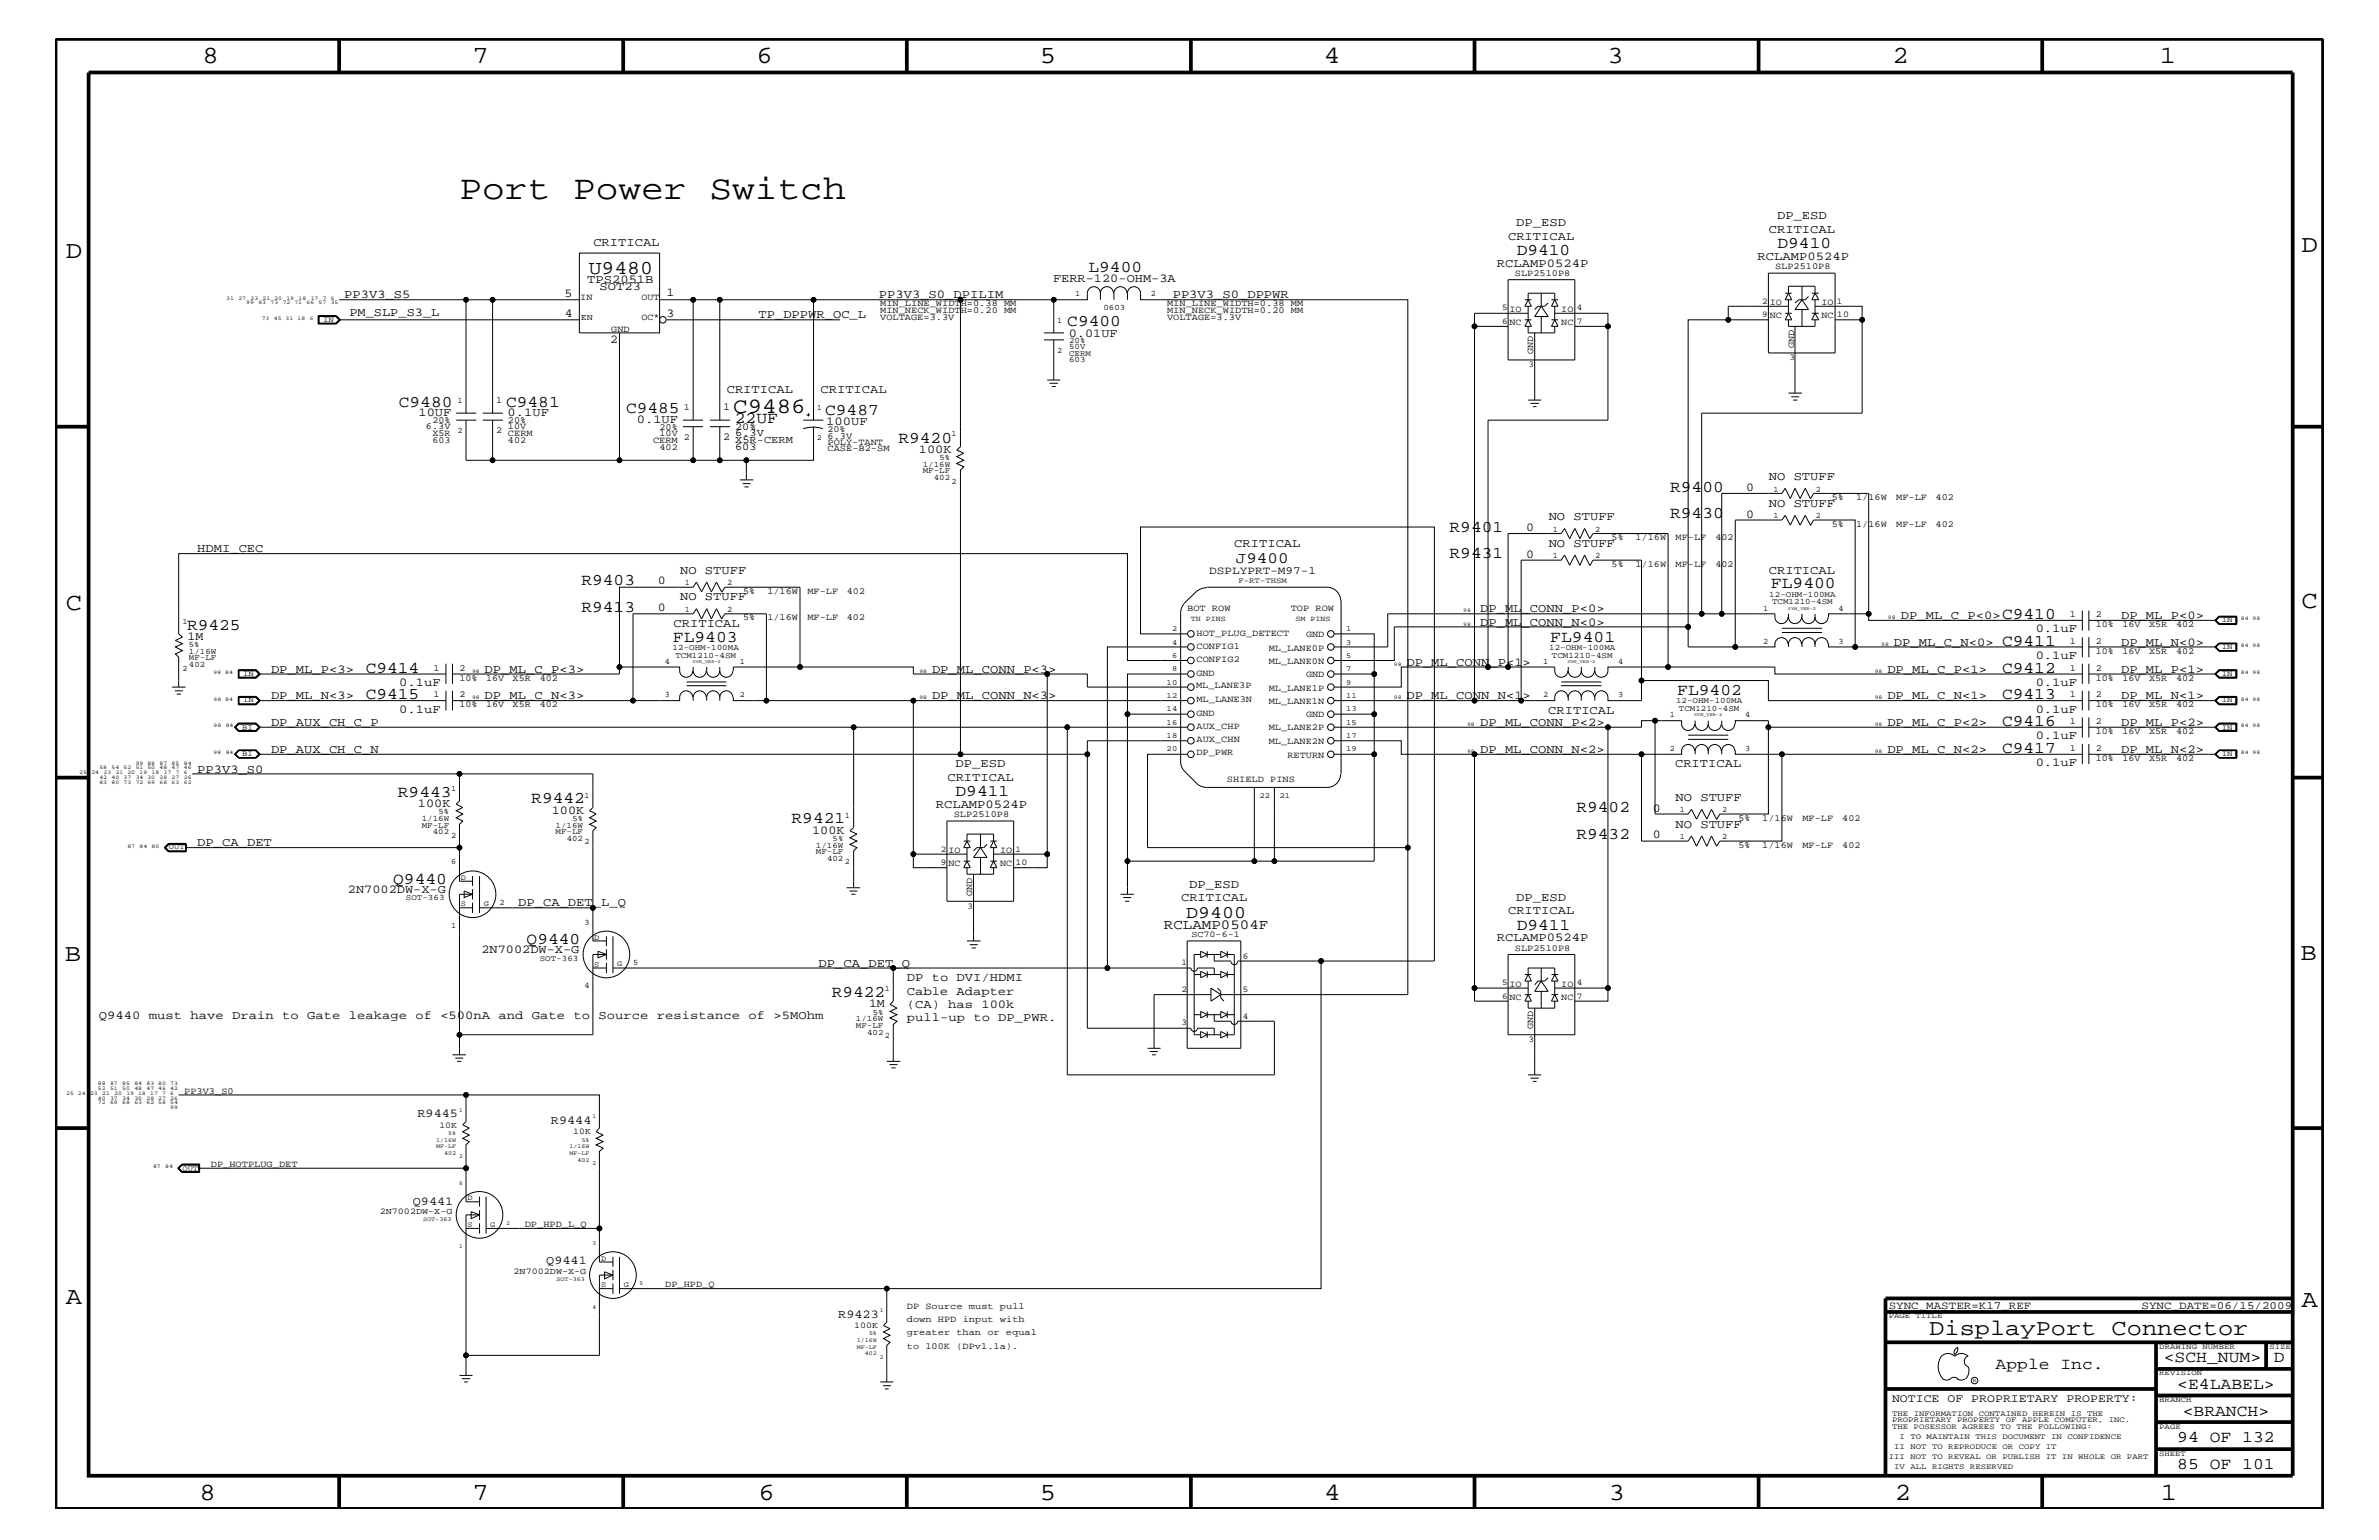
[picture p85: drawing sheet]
<svg xmlns="http://www.w3.org/2000/svg" width="432mm" height="279mm" viewBox="0 0 432 279" stroke-linecap="round" stroke-linejoin="round" font-family="sans-serif">
<defs><g id="words">
<text font-size="6.2" x="83.4" y="36.2">Port Power Switch</text>
<g font-size="4.5">
<text x="36.7" y="11.5">8</text>
<text x="85.8" y="11.5">7</text>
<text x="137.3" y="11.5">6</text>
<text x="188.7" y="11.5">5</text>
<text x="240.3" y="11.5">4</text>
<text x="291.8" y="11.5">3</text>
<text x="343.5" y="11.5">2</text>
<text x="392" y="11.5">1</text>
<text x="11.9" y="46.8">D</text>
<text x="417.7" y="45.7">D</text>
<text x="11.9" y="110.6">C</text>
<text x="417.7" y="110.3">C</text>
<text x="11.8" y="174.3">B</text>
<text x="417.6" y="174.2">B</text>
<text x="11.9" y="236.7">A</text>
<text x="417.7" y="237.1">A</text>
<text x="36.2" y="272.1">8</text>
<text x="85.8" y="272.1">7</text>
<text x="137.7" y="272.1">6</text>
<text x="188.7" y="272.1">5</text>
<text x="240.4" y="272.1">4</text>
<text x="292" y="272.1">3</text>
<text x="343.9" y="272.1">2</text>
<text x="392.2" y="272.1">1</text>
</g>
<text font-size="4.1" x="350.2" y="242.3">DisplayPort Connector</text>
<text font-size="4" x="133.1" y="75">C9486</text>
<text font-size="3.6" x="106.8" y="49.7">U9480</text>
<text font-size="3.2" x="215.3" y="166.5">D9400</text>
<g font-size="3">
<text x="275.3" y="46.3">D9410</text>
<text x="322.6" y="45.1">D9410</text>
<text x="197.6" y="49.4">L9400</text>
<text x="193.7" y="59.2">C9400</text>
<text x="72.4" y="73.8">C9480</text>
<text x="91.9" y="73.8">C9481</text>
<text x="113.6" y="75">C9485</text>
<text x="133.3" y="76.8">22UF</text>
<text x="149.8" y="75.4">C9487</text>
<text x="163.1" y="80.3">R9420</text>
<text x="303.1" y="89.2">R9400</text>
<text x="303.1" y="94">R9430</text>
<text x="263.1" y="96.5">R9401</text>
<text x="263.1" y="101.3">R9431</text>
<text x="105.5" y="106.1">R9403</text>
<text x="321.4" y="106.7">FL9400</text>
<text x="105.5" y="111">R9413</text>
<text x="363.4" y="112.3">C9410</text>
<text x="34" y="114.2">R9425</text>
<text x="122.1" y="116.4">FL9403</text>
<text x="281.4" y="116.4">FL9401</text>
<text x="363.4" y="117.2">C9411</text>
<text x="66.4" y="122">C9414</text>
<text x="363.4" y="122">C9412</text>
<text x="66.4" y="126.9">C9415</text>
<text x="304.4" y="126.2">FL9402</text>
<text x="363.4" y="131.7">C9416</text>
<text x="363.4" y="126.9">C9413</text>
<text x="363.4" y="136.6">C9417</text>
<text x="72.2" y="144.6">R9443</text>
<text x="96.4" y="145.7">R9442</text>
<text x="143.7" y="149.4">R9421</text>
<text x="173.4" y="144.5">D9411</text>
<text x="286.1" y="147.3">R9402</text>
<text x="286.1" y="152.2">R9432</text>
<text x="71.4" y="160.3">Q9440</text>
<text x="95.6" y="171.2">Q9440</text>
<text x="275.3" y="168.8">D9411</text>
<text x="151" y="181">R9422</text>
<text x="362.2" y="248.4">Apple Inc.</text>
<text x="392.7" y="247.1">&lt;SCH_NUM&gt;</text>
<text x="395.2" y="252">&lt;E4LABEL&gt;</text>
<text x="412.7" y="247.1">D</text>
<text x="396.2" y="256.8">&lt;BRANCH&gt;</text>
<text x="395.2" y="261.6">94 OF 132</text>
<text x="395.2" y="266.6">85 OF 101</text>
</g>
<text font-size="2.9" x="224.3" y="102.2">J9400</text>
<text font-size="2.5" x="211.2" y="168.6">RCLAMP0504F</text>
<g font-size="2.2">
<text x="275.2" y="41">DP_ESD</text>
<text x="322.5" y="39.8">DP_ESD</text>
<text x="107.7" y="44.6">CRITICAL</text>
<text x="273.7" y="43.5">CRITICAL</text>
<text x="319" y="47.2">RCLAMP0524P</text>
<text x="321.1" y="42.3">CRITICAL</text>
<text x="102.4" y="53.9">5</text>
<text x="106.6" y="51.3">TPS2051B</text>
<text x="108.8" y="52.7">SOT23</text>
<text x="121" y="53.8">1</text>
<text x="191.1" y="51.1">FERR-120-OHM-3A</text>
<text x="271.7" y="48.4">RCLAMP0524P</text>
<text x="62.5" y="54.1">PP3V3_S5</text>
<text x="63.4" y="57.3">PM_SLP_S3_L</text>
<text x="102.5" y="57.4">4</text>
<text x="121" y="57.4">3</text>
<text x="137.7" y="57.8">TP_DPPWR_OC_L</text>
<text x="159.5" y="54.1">PP3V3_S0_DPILIM</text>
<text x="212.9" y="54.1">PP3V3_S0_DPPWR</text>
<text x="110.7" y="62.3">2</text>
<text x="194" y="61.1">0.01UF</text>
<text x="131.9" y="71.3">CRITICAL</text>
<text x="148.9" y="71.3">CRITICAL</text>
<text x="75.9" y="75.6">10UF</text>
<text x="92.1" y="75.6">0.1UF</text>
<text x="115.6" y="76.8">0.1UF</text>
<text x="149.9" y="77.1">100UF</text>
<text x="166.8" y="82.2">100K</text>
<text x="316.9" y="89">0</text>
<text x="321.1" y="87.1">NO STUFF</text>
<text x="281.1" y="94.3">NO STUFF</text>
<text x="316.9" y="93.9">0</text>
<text x="321.1" y="92">NO STUFF</text>
<text x="35.8" y="100.2">HDMI_CEC</text>
<text x="224" y="99.3">CRITICAL</text>
<text x="277" y="96.3">0</text>
<text x="277" y="101.2">0</text>
<text x="281.1" y="99.3">NO STUFF</text>
<text x="119.4" y="106">0</text>
<text x="123.4" y="104.1">NO STUFF</text>
<text x="321.1" y="104.1">CRITICAL</text>
<text x="119.4" y="110.9">0</text>
<text x="122.3" y="113.7">CRITICAL</text>
<text x="123.4" y="108.9">NO STUFF</text>
<text x="268.6" y="113.6">DP_ML_CONN_N&lt;0&gt;</text>
<text x="268.6" y="111.1">DP_ML_CONN_P&lt;0&gt;</text>
<text x="345" y="112.3">DP_ML_C_P&lt;0&gt;</text>
<text x="385" y="112.3">DP_ML_P&lt;0&gt;</text>
<text x="34" y="116.1">1M</text>
<text x="343.7" y="117.2">DP_ML_C_N&lt;0&gt;</text>
<text x="369.5" y="119.6">0.1uF</text>
<text x="369.5" y="114.8">0.1uF</text>
<text x="385" y="117.2">DP_ML_N&lt;0&gt;</text>
<text x="49.2" y="122">DP_ML_P&lt;3&gt;</text>
<text x="72.5" y="124.4">0.1uF</text>
<text x="88" y="122">DP_ML_C_P&lt;3&gt;</text>
<text x="169.2" y="122">DP_ML_CONN_P&lt;3&gt;</text>
<text x="255.3" y="120.8">DP_ML_CONN_P&lt;1&gt;</text>
<text x="342.6" y="122">DP_ML_C_P&lt;1&gt;</text>
<text x="369.5" y="124.4">0.1uF</text>
<text x="385" y="122">DP_ML_P&lt;1&gt;</text>
<text x="49.2" y="131.7">DP_AUX_CH_C_P</text>
<text x="49.2" y="126.9">DP_ML_N&lt;3&gt;</text>
<text x="72.5" y="129.3">0.1uF</text>
<text x="88" y="126.9">DP_ML_C_N&lt;3&gt;</text>
<text x="169.2" y="126.9">DP_ML_CONN_N&lt;3&gt;</text>
<text x="255.3" y="126.9">DP_ML_CONN_N&lt;1&gt;</text>
<text x="268.6" y="131.7">DP_ML_CONN_P&lt;2&gt;</text>
<text x="281" y="129.6">CRITICAL</text>
<text x="342.6" y="126.9">DP_ML_C_N&lt;1&gt;</text>
<text x="342.6" y="131.7">DP_ML_C_P&lt;2&gt;</text>
<text x="369.5" y="129.3">0.1uF</text>
<text x="385" y="131.7">DP_ML_P&lt;2&gt;</text>
<text x="385" y="126.9">DP_ML_N&lt;1&gt;</text>
<text x="49.2" y="136.6">DP_AUX_CH_C_N</text>
<text x="268.6" y="136.6">DP_ML_CONN_N&lt;2&gt;</text>
<text x="342.6" y="136.6">DP_ML_C_N&lt;2&gt;</text>
<text x="369.5" y="134.1">0.1uF</text>
<text x="385" y="136.6">DP_ML_N&lt;2&gt;</text>
<text x="35.8" y="140.2">PP3V3_S0</text>
<text x="172" y="141.7">CRITICAL</text>
<text x="173.4" y="139.2">DP_ESD</text>
<text x="304" y="139.2">CRITICAL</text>
<text x="369.5" y="139">0.1uF</text>
<text x="75.9" y="146.4">100K</text>
<text x="100.2" y="147.6">100K</text>
<text x="169.8" y="146.6">RCLAMP0524P</text>
<text x="300" y="147.3">0</text>
<text x="304.1" y="145.3">NO STUFF</text>
<text x="35.8" y="153.5">DP_CA_DET</text>
<text x="147.4" y="151.2">100K</text>
<text x="300" y="152.1">0</text>
<text x="304.1" y="150.1">NO STUFF</text>
<text x="63.2" y="162">2N7002DW-X-G</text>
<text x="215.9" y="161.1">DP_ESD</text>
<text x="94.1" y="164.5">DP_CA_DET_L_Q</text>
<text x="214.4" y="163.5">CRITICAL</text>
<text x="273.7" y="165.9">CRITICAL</text>
<text x="275.2" y="163.5">DP_ESD</text>
<text x="87.4" y="172.9">2N7002DW-X-G</text>
<text x="271.7" y="170.8">RCLAMP0524P</text>
<text x="148.6" y="175.4">DP_CA_DET_Q</text>
<text x="164.6" y="178">DP to DVI/HDMI</text>
<text x="17.9" y="184.9">Q9440 must have Drain to Gate leakage of &lt;500nA and Gate to Source resistance of &gt;5MOhm</text>
<text x="157.7" y="182.7">1M</text>
<text x="164.6" y="185.3">pull-up to DP_PWR.</text>
<text x="164.6" y="182.9">(CA) has 100k</text>
<text x="164.6" y="180.5">Cable Adapter</text>
<text x="75.8" y="202.7">R9445</text>
<text x="100" y="204">R9444</text>
<text x="74.9" y="218.6">Q9441</text>
<text x="99.1" y="229.4">Q9441</text>
<text x="152.1" y="239.1">R9423</text>
</g>
<text font-size="2.1" x="343.4" y="254.4">NOTICE OF PROPRIETARY PROPERTY:</text>
<g font-size="2">
<text x="219.5" y="104.2">DSPLYPRT-M97-1</text>
<text x="342.8" y="237.4">SYNC_MASTER=K17_REF</text>
<text x="388.7" y="237.4">SYNC_DATE=06/15/2009</text>
</g>
<g font-size="1.9">
<text x="131.2" y="74.4">1</text>
<text x="131.2" y="79.9">2 X5R-CERM</text>
<text x="133.4" y="78">20%</text>
<text x="133.4" y="79.1">6.3V</text>
<text x="133.4" y="81.6">603</text>
</g>
<g font-size="1.7">
<text x="275" y="50.1">SLP2510P8</text>
<text x="322.2" y="48.9">SLP2510P8</text>
<text x="105.3" y="54.4">IN</text>
<text x="116.4" y="58">OC*</text>
<text x="116.4" y="54.4">OUT</text>
<text x="159.8" y="55.6">MIN_LINE_WIDTH=0.38 MM</text>
<text x="159.8" y="56.8">MIN_NECK_WIDTH=0.20 MM</text>
<text x="159.8" y="58">VOLTAGE=3.3V</text>
<text x="211.8" y="55.6">MIN_LINE_WIDTH=0.38 MM</text>
<text x="211.8" y="58">VOLTAGE=3.3V</text>
<text x="211.8" y="56.8">MIN_NECK_WIDTH=0.20 MM</text>
<text x="274" y="56.6">IO</text>
<text x="274" y="59">NC</text>
<text x="283.4" y="59">NC</text>
<text x="283.4" y="56.6">IO</text>
<text x="321.2" y="55.3">IO</text>
<text x="321.2" y="57.8">NC</text>
<text x="330.6" y="57.8">NC</text>
<text x="330.6" y="55.3">IO</text>
<text x="111" y="60.2">GND</text>
<text x="278.3" y="64.3" transform="rotate(-90 278.3 64.3)">GND</text>
<text x="325.6" y="63.1" transform="rotate(-90 325.6 63.1)">GND</text>
<text x="77.3" y="77.9">6.3V</text>
<text x="78.5" y="76.8">20%</text>
<text x="90.1" y="73.2">1</text>
<text x="92.2" y="77.9">10V</text>
<text x="92.2" y="76.8">20%</text>
<text x="124.1" y="74.4">1</text>
<text x="78.5" y="79.1">X5R</text>
<text x="78.5" y="80.3">603</text>
<text x="90.1" y="78.6">2</text>
<text x="92.2" y="80.3">402</text>
<text x="92.2" y="79.1">CERM</text>
<text x="118.5" y="80.3">CERM</text>
<text x="119.7" y="78">20%</text>
<text x="119.7" y="79.1">10V</text>
<text x="119.7" y="81.6">402</text>
<text x="124.1" y="79.9">2</text>
<text x="150.2" y="80.7">POLY-TANT</text>
<text x="150.2" y="78.3">20%</text>
<text x="150.2" y="79.6">6.3V</text>
<text x="150.2" y="81.9">CASE-B2-SM</text>
<text x="332.5" y="90.7">5%</text>
<text x="332.5" y="95.6">5%</text>
<text x="336.9" y="90.7">1/16W</text>
<text x="336.9" y="95.6">1/16W</text>
<text x="344.2" y="90.7">MF-LF</text>
<text x="344.2" y="95.6">MF-LF</text>
<text x="351.3" y="90.7">402</text>
<text x="351.3" y="95.6">402</text>
<text x="292.5" y="98">5%</text>
<text x="296.8" y="98">1/16W</text>
<text x="304.1" y="98">MF-LF</text>
<text x="311.4" y="98">402</text>
<text x="134.9" y="107.7">5%</text>
<text x="139.3" y="107.7">1/16W</text>
<text x="146.6" y="107.7">MF-LF</text>
<text x="153.7" y="107.7">402</text>
<text x="292.5" y="102.9">5%</text>
<text x="296.8" y="102.9">1/16W</text>
<text x="304.1" y="102.9">MF-LF</text>
<text x="311.4" y="102.9">402</text>
<text x="134.9" y="112.6">5%</text>
<text x="139.3" y="112.6">1/16W</text>
<text x="146.6" y="112.6">MF-LF</text>
<text x="153.7" y="112.6">402</text>
<text x="215.5" y="110.8">BOT ROW</text>
<text x="234.3" y="110.8">TOP ROW</text>
<text x="375.7" y="112">1</text>
<text x="380.4" y="113.7">10%</text>
<text x="380.4" y="112">2</text>
<text x="385.2" y="113.7">16V</text>
<text x="390.1" y="113.7">X5R</text>
<text x="395" y="113.7">402</text>
<text x="217.2" y="115.3">HOT_PLUG_DETECT</text>
<text x="217.2" y="117.8">CONFIG1</text>
<text x="230.3" y="118.1">ML_LANE0P</text>
<text x="237.1" y="115.6">GND</text>
<text x="375.7" y="116.8">1</text>
<text x="380.4" y="118.6">10%</text>
<text x="380.4" y="116.8">2</text>
<text x="385.2" y="118.6">16V</text>
<text x="390.1" y="118.6">X5R</text>
<text x="395" y="118.6">402</text>
<text x="78.7" y="121.7">1</text>
<text x="83.4" y="123.5">10%</text>
<text x="83.4" y="121.7">2</text>
<text x="88.2" y="123.5">16V</text>
<text x="93" y="123.5">X5R</text>
<text x="98" y="123.5">402</text>
<text x="217.1" y="124.8">ML_LANE3P</text>
<text x="217.2" y="122.6">GND</text>
<text x="217.2" y="120.2">CONFIG2</text>
<text x="230.3" y="120.4">ML_LANE0N</text>
<text x="230.3" y="125.3">ML_LANE1P</text>
<text x="237.1" y="122.9">GND</text>
<text x="375.7" y="121.7">1</text>
<text x="380.4" y="123.5">10%</text>
<text x="380.4" y="121.7">2</text>
<text x="385.2" y="123.5">16V</text>
<text x="390.1" y="123.5">X5R</text>
<text x="395" y="123.5">402</text>
<text x="78.7" y="126.5">1</text>
<text x="83.4" y="128.3">10%</text>
<text x="83.4" y="126.5">2</text>
<text x="88.2" y="128.3">16V</text>
<text x="93" y="128.3">X5R</text>
<text x="98" y="128.3">402</text>
<text x="217.2" y="127.4">ML_LANE3N</text>
<text x="217.2" y="129.9">GND</text>
<text x="230.3" y="127.7">ML_LANE1N</text>
<text x="237.1" y="130.2">GND</text>
<text x="375.7" y="131.3">1</text>
<text x="375.7" y="126.5">1</text>
<text x="380.4" y="131.3">2</text>
<text x="380.4" y="128.3">10%</text>
<text x="380.4" y="126.5">2</text>
<text x="385.2" y="128.3">16V</text>
<text x="390.1" y="128.3">X5R</text>
<text x="395" y="128.3">402</text>
<text x="217.2" y="137">DP_PWR</text>
<text x="217.2" y="132.2">AUX_CHP</text>
<text x="217.2" y="134.6">AUX_CHN</text>
<text x="230.3" y="132.5">ML_LANE2P</text>
<text x="230.3" y="135">ML_LANE2N</text>
<text x="233.7" y="137.4">RETURN</text>
<text x="375.7" y="136.2">1</text>
<text x="380.4" y="136.2">2</text>
<text x="380.4" y="133.2">10%</text>
<text x="385.2" y="133.2">16V</text>
<text x="390.1" y="133.2">X5R</text>
<text x="395" y="133.2">402</text>
<text x="222.7" y="141.9">SHIELD PINS</text>
<text x="380.4" y="138">10%</text>
<text x="385.2" y="138">16V</text>
<text x="390.1" y="138">X5R</text>
<text x="395" y="138">402</text>
<text x="173.1" y="148.3">SLP2510P8</text>
<text x="315.6" y="149">5%</text>
<text x="319.9" y="149">1/16W</text>
<text x="327.2" y="149">MF-LF</text>
<text x="334.4" y="149">402</text>
<text x="172.1" y="154.7">IO</text>
<text x="181.5" y="154.7">IO</text>
<text x="315.6" y="153.8">5%</text>
<text x="319.9" y="153.8">1/16W</text>
<text x="327.2" y="153.8">MF-LF</text>
<text x="334.4" y="153.8">402</text>
<text x="172.1" y="157.2">NC</text>
<text x="181.5" y="157.2">NC</text>
<text x="176.4" y="162.5" transform="rotate(-90 176.4 162.5)">GND</text>
<text x="275" y="172.5">SLP2510P8</text>
<text x="274" y="179">IO</text>
<text x="283.4" y="179">IO</text>
<text x="274" y="181.4">NC</text>
<text x="283.4" y="181.4">NC</text>
<text x="278.3" y="186.7" transform="rotate(-90 278.3 186.7)">GND</text>
<text x="33.4" y="198.4">PP3V3_S0</text>
<text x="38.3" y="211.7">DP_HOTPLUG_DET</text>
<text x="95.2" y="222.6">DP_HPD_L_Q</text>
<text x="120.7" y="233.5">DP_HPD_Q</text>
<text x="164.6" y="239.9">down HPD input with</text>
<text x="164.6" y="237.4">DP Source must pull</text>
<text x="164.6" y="244.7">to 100K (DPv1.1a).</text>
<text x="164.6" y="242.3">greater than or equal</text>
</g>
<g font-size="1.6">
<text x="105.4" y="58">EN</text>
<text x="272.6" y="56.3">5</text>
<text x="272.6" y="58.8">6</text>
<text x="286.2" y="56.3">4</text>
<text x="286.2" y="58.8">7</text>
<text x="319.9" y="55.1">2</text>
<text x="319.9" y="57.5">9</text>
<text x="333.4" y="55.1">1</text>
<text x="333.4" y="57.5">10</text>
<text x="324.8" y="65.4">3</text>
<text x="277.5" y="66.7">3</text>
<text x="170.8" y="154.5">2</text>
<text x="184.3" y="154.5">1</text>
<text x="170.8" y="157">9</text>
<text x="184.3" y="157">10</text>
<text x="175.6" y="164.9">3</text>
<text x="216.2" y="170">SC70-6-1</text>
<text x="225.6" y="173.9">6</text>
<text x="214.5" y="175.1">1</text>
<text x="272.6" y="178.8">5</text>
<text x="286.2" y="178.8">4</text>
<text x="214.5" y="180">2</text>
<text x="225.6" y="184.9">4</text>
<text x="225.6" y="180">5</text>
<text x="272.6" y="181.2">6</text>
<text x="286.2" y="181.2">7</text>
<text x="214.5" y="186">3</text>
<text x="277.5" y="189.1">3</text>
<text x="79.8" y="204.6">10K</text>
<text x="104.1" y="205.8">10K</text>
<text x="68.9" y="220.2">2N7002DW-X-G</text>
<text x="93.2" y="231.1">2N7002DW-X-G</text>
<text x="155" y="240.9">100K</text>
</g>
<g font-size="1.5">
<text x="195.2" y="53.8">1</text>
<text x="208.9" y="53.8">2</text>
<text x="191.9" y="58.6">1</text>
<text x="200.3" y="56.3">0603</text>
<text x="191.9" y="64">2</text>
<text x="194.1" y="64.5">CERM</text>
<text x="194.1" y="65.7">603</text>
<text x="194.1" y="63.4">50V</text>
<text x="194.1" y="62.3">20%</text>
<text x="83.1" y="73.2">1</text>
<text x="83.1" y="78.6">2</text>
<text x="170.5" y="83.5">5%</text>
<text x="172.7" y="79.2">1</text>
<text x="167.5" y="85.9">MF-LF</text>
<text x="167.5" y="84.7">1/16W</text>
<text x="169.5" y="87.1">402</text>
<text x="172.7" y="87.7">2</text>
<text x="321.9" y="89.2">1</text>
<text x="329.6" y="89.2">2</text>
<text x="321.9" y="94">1</text>
<text x="329.6" y="94">2</text>
<text x="281.9" y="96.5">1</text>
<text x="281.9" y="101.3">1</text>
<text x="289.6" y="96.5">2</text>
<text x="289.6" y="101.3">2</text>
<text x="124.3" y="106.1">1</text>
<text x="132" y="106.1">2</text>
<text x="33.1" y="113.1">1</text>
<text x="124.3" y="111">1</text>
<text x="132" y="111">2</text>
<text x="320" y="110.8">1</text>
<text x="321.1" y="108.2">12-OHM-100MA</text>
<text x="321.6" y="109.7">TCM1210-4SM</text>
<text x="333.7" y="110.8">4</text>
<text x="34.3" y="117.4">5%</text>
<text x="34.3" y="118.6">1/16W</text>
<text x="34.3" y="119.8">MF-LF</text>
<text x="122.1" y="117.9">12-OHM-100MA</text>
<text x="122.6" y="119.3">TCM1210-4SM</text>
<text x="281.2" y="117.9">12-OHM-100MA</text>
<text x="281.7" y="119.3">TCM1210-4SM</text>
<text x="320" y="116.8">2</text>
<text x="333.7" y="116.8">3</text>
<text x="33.1" y="121.7">2</text>
<text x="34.3" y="121">402</text>
<text x="120.7" y="120.4">4</text>
<text x="134.3" y="120.4">1</text>
<text x="280.1" y="120.4">1</text>
<text x="293.7" y="120.4">4</text>
<text x="120.7" y="126.5">3</text>
<text x="134.3" y="126.5">2</text>
<text x="280.1" y="126.5">2</text>
<text x="293.7" y="126.5">3</text>
<text x="303.1" y="130.2">1</text>
<text x="304.2" y="127.6">12-OHM-100MA</text>
<text x="304.7" y="129.1">TCM1210-4SM</text>
<text x="316.7" y="130.2">4</text>
<text x="303.1" y="136.2">2</text>
<text x="316.7" y="136.2">3</text>
<text x="81.9" y="143.5">1</text>
<text x="76.5" y="149">1/16W</text>
<text x="79.6" y="147.7">5%</text>
<text x="103.9" y="149">5%</text>
<text x="106.1" y="144.7">1</text>
<text x="153.3" y="148.4">1</text>
<text x="304.9" y="147.3">1</text>
<text x="312.6" y="147.3">2</text>
<text x="76.5" y="150.1">MF-LF</text>
<text x="78.6" y="151.3">402</text>
<text x="81.9" y="152">2</text>
<text x="100.8" y="151.3">MF-LF</text>
<text x="100.8" y="150.1">1/16W</text>
<text x="102.9" y="152.6">402</text>
<text x="106.1" y="153.2">2</text>
<text x="148.1" y="155">MF-LF</text>
<text x="148.1" y="153.8">1/16W</text>
<text x="151.1" y="152.6">5%</text>
<text x="304.9" y="152.2">1</text>
<text x="312.6" y="152.2">2</text>
<text x="81.9" y="156.8">6</text>
<text x="150.1" y="156.2">402</text>
<text x="153.3" y="156.8">2</text>
<text x="73.7" y="163.4">SOT-363</text>
<text x="90.7" y="164.1">2</text>
<text x="106.1" y="167.8">3</text>
<text x="81.9" y="168.3">1</text>
<text x="98" y="174.3">SOT-363</text>
<text x="106.1" y="179.3">4</text>
<text x="114.9" y="175">5</text>
<text x="160.6" y="179.9">1</text>
<text x="155.4" y="185.3">1/16W</text>
<text x="158.4" y="184.1">5%</text>
<text x="155.4" y="186.5">MF-LF</text>
<text x="157.4" y="187.7">402</text>
<text x="160.6" y="188.3">2</text>
</g>
<g font-size="1.4">
<text x="58.7" y="58.4">IN</text>
<text x="148.3" y="74.4">1</text>
<text x="148.3" y="79.9">2</text>
<text x="224.8" y="105.9">F-RT-THSM</text>
<text x="216.2" y="112.7">TH PINS</text>
<text x="235.1" y="112.7">SM PINS</text>
<text x="403.3" y="112.9">IN</text>
<text x="212.8" y="117">4</text>
<text x="212.8" y="119.3">6</text>
<text x="212.8" y="114.5">2</text>
<text x="244.3" y="114.5">1</text>
<text x="244.3" y="119.3">5</text>
<text x="244.3" y="117">3</text>
<text x="403.3" y="117.8">IN</text>
<text x="44.1" y="122.6">IN</text>
<text x="211.8" y="124.2">10</text>
<text x="212.8" y="121.8">8</text>
<text x="244.3" y="121.8">7</text>
<text x="244.3" y="124.2">9</text>
<text x="403.3" y="122.6">IN</text>
<text x="44.1" y="127.5">IN</text>
<text x="211.8" y="129.1">14</text>
<text x="211.8" y="126.6">12</text>
<text x="211.8" y="131.5">16</text>
<text x="244.3" y="129.1">13</text>
<text x="244.3" y="126.6">11</text>
<text x="244.3" y="131.5">15</text>
<text x="403.3" y="127.5">IN</text>
<text x="43.9" y="132.4">BI</text>
<text x="43.9" y="137.2">BI</text>
<text x="211.8" y="133.9">18</text>
<text x="211.8" y="136.3">20</text>
<text x="244.3" y="133.9">17</text>
<text x="244.3" y="136.3">19</text>
<text x="403.3" y="137.2">IN</text>
<text x="403.3" y="132.4">IN</text>
<text x="228.6" y="144.8">22</text>
<text x="232.2" y="144.8">21</text>
<text x="30.6" y="154.1">OUT</text>
<text x="83.7" y="159.6">D</text>
<text x="83.7" y="164.5">S</text>
<text x="87.8" y="164.4">G</text>
<text x="107.9" y="170.5">D</text>
<text x="107.9" y="175.4">S</text>
<text x="112" y="175.2">G</text>
<text x="33.1" y="212.4">OUT</text>
<text x="84.8" y="217.8">D</text>
<text x="84.8" y="222.6">S</text>
<text x="89" y="222.5">G</text>
<text x="109.1" y="228.7">D</text>
<text x="109.1" y="233.5">S</text>
<text x="113.2" y="233.5">G</text>
<text x="342.8" y="239.2">PAGE TITLE</text>
<text x="391.9" y="244.7">DRAWING NUMBER</text>
<text x="411.9" y="244.7">SIZE</text>
<text x="391.9" y="249.5">REVISION</text>
<text x="343.4" y="256.8">THE INFORMATION CONTAINED HEREIN IS THE</text>
<text x="391.9" y="254.4">BRANCH</text>
<text x="343.4" y="259.3">THE POSESSOR AGREES TO THE FOLLOWING:</text>
<text x="343.4" y="258">PROPRIETARY PROPERTY OF APPLE COMPUTER, INC.</text>
<text x="343.8" y="262.9">II NOT TO REPRODUCE OR COPY IT</text>
<text x="344.8" y="261.1">I TO MAINTAIN THIS DOCUMENT IN CONFIDENCE</text>
<text x="391.9" y="259.3">PAGE</text>
<text x="342.8" y="264.7">III NOT TO REVEAL OR PUBLISH IT IN WHOLE OR PART</text>
<text x="343.8" y="266.6">IV ALL RIGHTS RESERVED</text>
<text x="391.9" y="264.1">SHEET</text>
</g>
<g font-size="1.1">
<text x="83.3" y="201.7">1</text>
<text x="107.5" y="202.9">1</text>
<text x="79.2" y="208.3">MF-LF</text>
<text x="79.2" y="207.1">1/16W</text>
<text x="80.6" y="209.6">402</text>
<text x="81.4" y="205.9">5%</text>
<text x="103.4" y="209.6">MF-LF</text>
<text x="103.4" y="208.3">1/16W</text>
<text x="105.6" y="207.1">5%</text>
<text x="83.3" y="215">6</text>
<text x="83.3" y="210.2">2</text>
<text x="104.8" y="210.8">402</text>
<text x="107.5" y="211.4">2</text>
<text x="76.8" y="221.5">SOT-363</text>
<text x="83.3" y="226.5">1</text>
<text x="91.9" y="222.3">2</text>
<text x="107.5" y="225.9">3</text>
<text x="101" y="232.4">SOT-363</text>
<text x="116.1" y="233.2">5</text>
<text x="107.5" y="237.4">4</text>
<text x="159.7" y="238">1</text>
<text x="155.5" y="244.7">MF-LF</text>
<text x="155.5" y="243.5">1/16W</text>
<text x="157" y="245.9">402</text>
<text x="157.7" y="242.3">5%</text>
<text x="159.7" y="246.5">2</text>
</g>
<g font-size="1">
<text x="41.1" y="54.4">31</text>
<text x="43.3" y="54.4">27</text>
<text x="44.7" y="55.2">99</text>
<text x="45.5" y="54.4">23</text>
<text x="46.9" y="55.2">83</text>
<text x="47.5" y="58">73</text>
<text x="47.7" y="54.4">21 20</text>
<text x="49.1" y="55.2">73</text>
<text x="49.7" y="58">45 31</text>
<text x="51.3" y="55.2">72 71</text>
<text x="52" y="54.4">19</text>
<text x="54" y="58">18</text>
<text x="54.2" y="54.4">18</text>
<text x="55.6" y="55.2">66</text>
<text x="56.2" y="58">6</text>
<text x="56.4" y="54.4">17</text>
<text x="57.8" y="55.2">57</text>
<text x="58.6" y="54.4">7</text>
<text x="60" y="55.2">35</text>
<text x="60" y="54.4">6</text>
<text x="265.6" y="113.6">98</text>
<text x="265.6" y="111.1">98</text>
<text x="342.6" y="112.3">98</text>
<text x="406.7" y="112.6">84 98</text>
<text x="341.5" y="117.2">98</text>
<text x="406.7" y="117.4">84 98</text>
<text x="38.8" y="122.3">98 84</text>
<text x="85.7" y="122">98</text>
<text x="166.9" y="122">98</text>
<text x="253" y="120.8">98</text>
<text x="340.3" y="122">98</text>
<text x="406.7" y="122.3">84 98</text>
<text x="38.8" y="131.9">98</text>
<text x="38.8" y="127.1">98 84</text>
<text x="41" y="131.9">84</text>
<text x="85.7" y="126.9">98</text>
<text x="166.9" y="126.9">98</text>
<text x="253" y="126.9">98</text>
<text x="266.3" y="131.7">98</text>
<text x="340.3" y="126.9">98</text>
<text x="340.3" y="131.7">98</text>
<text x="406.7" y="131.9">84 98</text>
<text x="406.7" y="127.1">84 98</text>
<text x="38.8" y="136.8">98</text>
<text x="41" y="136.8">84</text>
<text x="266.3" y="136.6">98</text>
<text x="340.3" y="136.6">98</text>
<text x="406.7" y="136.8">84 98</text>
<text x="14.4" y="140.4">25</text>
<text x="16.6" y="140.4">24</text>
<text x="18" y="142.2">83</text>
<text x="18" y="139.6">58</text>
<text x="18" y="141.3">42</text>
<text x="18.8" y="140.4">23</text>
<text x="20.2" y="142.2">80</text>
<text x="20.2" y="139.6">54</text>
<text x="20.2" y="141.3">40</text>
<text x="21" y="140.4">21 20</text>
<text x="22.4" y="142.2">73</text>
<text x="22.4" y="139.6">52</text>
<text x="22.4" y="141.3">37</text>
<text x="24.6" y="138.7">99 88</text>
<text x="24.6" y="142.2">72 69</text>
<text x="24.6" y="139.6">51 50</text>
<text x="24.6" y="141.3">34 30</text>
<text x="25.3" y="140.4">19</text>
<text x="27.5" y="140.4">18</text>
<text x="29" y="138.7">87</text>
<text x="29" y="142.2">68</text>
<text x="29" y="139.6">48</text>
<text x="29" y="141.3">28</text>
<text x="29.7" y="140.4">17</text>
<text x="31.2" y="138.7">85</text>
<text x="31.2" y="142.2">63</text>
<text x="31.2" y="139.6">47</text>
<text x="31.2" y="141.3">27</text>
<text x="31.9" y="140.4">7</text>
<text x="33.4" y="138.7">84</text>
<text x="33.4" y="142.2">62</text>
<text x="33.4" y="139.6">46</text>
<text x="33.4" y="141.3">26</text>
<text x="33.4" y="140.4">6</text>
<text x="23.1" y="153.8">87</text>
<text x="25.3" y="153.8">84</text>
<text x="27.5" y="153.8">80</text>
<text x="17.8" y="197.7">52</text>
<text x="17.8" y="196.9">88</text>
<text x="20" y="197.7">51</text>
<text x="20" y="196.9">87</text>
<text x="22.2" y="197.7">50</text>
<text x="22.2" y="196.9">85</text>
<text x="24.4" y="197.7">48</text>
<text x="24.4" y="196.9">84</text>
<text x="26.6" y="197.7">47 46</text>
<text x="26.6" y="196.9">83 80</text>
<text x="30.9" y="197.7">42</text>
<text x="30.9" y="196.9">73</text>
<text x="12" y="198.7">25 24</text>
<text x="16.3" y="198.7">23</text>
<text x="17.8" y="199.5">40</text>
<text x="17.8" y="200.3">72</text>
<text x="18.5" y="198.7">21</text>
<text x="20" y="199.5">37</text>
<text x="20" y="200.3">69</text>
<text x="20.7" y="198.7">20</text>
<text x="22.2" y="199.5">34</text>
<text x="22.2" y="200.3">68</text>
<text x="22.9" y="198.7">19 18</text>
<text x="24.4" y="199.5">30</text>
<text x="24.4" y="200.3">63</text>
<text x="26.6" y="199.5">28 27</text>
<text x="26.6" y="200.3">62 58</text>
<text x="27.3" y="198.7">17</text>
<text x="29.5" y="198.7">7</text>
<text x="30.9" y="198.7">6</text>
<text x="30.9" y="199.5">26</text>
<text x="30.9" y="200.3">54</text>
<text x="30.9" y="201.3">99</text>
<text x="27.8" y="211.9">87</text>
<text x="30" y="211.9">84</text>
<text x="358.1" y="250.7">R</text>
</g>
<g font-size=".8">
<text x="324.5" y="110.6">SYM_VER-2</text>
<text x="125.7" y="120.3">SYM_VER-2</text>
<text x="284.5" y="120.3">SYM_VER-2</text>
<text x="307.5" y="130">SYM_VER-2</text>
</g>
</g></defs>
<g fill="none" stroke="#000" stroke-width=".18">
<path d="M57.7 57.3h3.3l.8 .7-.8 .8h-3.3zM57.9 57.4h3.1l.6 .6-.6 .6h-3.1zM61 57.3l.6 .7-.6 .7M61 57.3l.7 .7-.7 .7M61 57.3h-3.2v1.4h3.2M61.6 58h43.6M61.6 54.4h23M89.4 54.4h-4.8v20.6M89.4 54.4h15.8M89.4 54.4v20.6M105.2 45.9h14.5v14.5h-14.5zM119.7 54.4h6.1v21.8"/>
<path d="M121 58h31.5M125.8 54.4h4.8v21.8M130.6 54.4h17.1v21.8M147.7 54.4h26.6M191.3 54.4h-17v26.7l-.6 .5 1.2 .6-1.2 .6 1.2 .7-1.2 .6 1.2 .6-.6 .6v51.5h23.1M199.7 53.2a1.19 1.19 0 0 0-1.2-1.2 1.19 1.19 0 0 0-1.1 1.2v1.2h-6.1v6M199.7 53.2a1.19 1.19 0 0 1 1.2-1.2 1.19 1.19 0 0 1 1.2 1.2M199.7 53.2v1.2M204.6 53.2a1.19 1.19 0 0 0-1.2-1.2 1.19 1.19 0 0 0-1.2 1.2v1.2M204.6 54.4v-1.2a1.19 1.19 0 0 1 1.2-1.2 1.19 1.19 0 0 1 1.2 1.2v1.2h48.5v99.4h-47.2v-17h7.2M273.7 59.2h-6.1v67.9M273.7 50.7h12.1v14.6h-12.1z"/>
<path d="M276.1 53.2h.1M276.8 58h1.2M276.8 54.4h1.2M277.4 58l.6 1.2h-1.2zM277.4 56.8h-9.8v2.4M277.4 54.4l.6 1.2h-1.2zM277.4 59.2v1.2h4.8v-1.2M277.4 55.6v2.4M279.7 53.2v2.4M279.7 57.4v3M279.7 55.6l1.3 1.8h-2.4zM281 55l-.7 .6h-1.2l-.5 .6"/>
<path d="M281.6 58h1.2M281.6 54.4h1.2M282.2 58l.6 1.2h-1.2zM282.2 53.2h.1M282.2 56.8h9.6v2.4h-6M282.2 53.2h-4.8v1.2M282.2 54.4l.6 1.2h-1.2zM282.2 53.2v1.2M282.2 55.6v2.4M291.8 59.2v17h-21.7v44.8M321 58h-14.6v55.7M321 49.6h12.1v14.4h-12.1z"/>
<path d="M323.4 51.9h.1M324 56.8h1.2M324 53.2h1.2M324.6 58v1.2h4.8v-1.2M324.6 54.4v2.4M324.6 56.8l.6 1.2h-1.2zM324.6 53.2l.6 1.2h-1.2zM324.6 55.6h-10.9v2.4M325.8 59.2v12.1M327.1 51.9v2.5M327.1 56.2v3M327.1 54.4l1.2 1.8h-2.5z"/>
<path d="M328.3 53.8l-.6 .6h-1.2l-.7 .6M328.8 56.8h1.3M328.8 53.2h1.3M329.4 56.8l.7 1.2h-1.3zM329.4 51.9h.1M329.4 55.6h8.6v2.4h-4.9M329.4 51.9v1.3M329.4 54.4v2.4M329.4 51.9h-4.8v1.3M329.4 53.2l.7 1.2h-1.3zM338 58v17h-29.1v36.4h3.6M82.8 76.2h3.6"/>
<path d="M82.8 75h3.6M84.6 76.2v7.3h4.8M87.6 76.2h3.7M87.6 75h3.7M89.4 76.2v7.3h23M112.4 60.4v23.1h13.4M124 76.2h3.6M124 77.4h3.6M125.8 77.4v6.1h4.8M128.9 76.2h3.6M128.9 77.4h3.6M130.6 77.4v6.1h17.1v-6.1"/>
<path d="M145.8 77.8a5.8 5.8 0 0 1 3.6 0M145.8 76.2h3.6M146.4 75.3h.6M146.7 75v.6M189.5 60.4h3.6M189.5 61.7h3.6M190.1 68.9h2.3M190.5 69.5h1.5M190.9 70.1h.7M191.3 61.7v7.2M277.4 72.6h2.3M277.8 73.2h1.5"/>
<path d="M278.2 73.8h.7M278.6 60.4v12.2M324.6 71.3h2.5M325.1 72h1.5M325.5 72.6h.7M134.3 87.1h2.4M134.8 87.7h1.4M135.1 88.3h.8M135.5 83.5v3.6M328.6 95.3l-.9-1.8-1 1.8-.9-1.8-.8 1.8-1-1.8-.6 .8h-8.4v23.1h7.2v-.6M328.6 90.5l-.9-1.9-1 1.9-.9-1.9-.8 1.9-1-1.9-.6 .9h-10.9v21.9h9.7a1.28 1.28 0 0 0 .3 1.4 1.28 1.28 0 0 0 1.5 .1l.5-.6v-.3M328.6 95.4l.6-1.1h7.5v23.1h41.3"/>
<path d="M328.6 90.5l.6-1h10v21.9M131 107.4l-1-1.8-.9 1.8-.8-1.8-1 1.8-.9-1.8-.6 .9h-13.4v15.8h-30.3M131 107.5l.6-1h13.6v14.5h-12.1v.7M214.9 109.6l-.4 .6-.2 1v27.4l.2 .6 .4 .6 2.4 2.5M215.5 117.4h-14.5v58.2h15.2a.59 .59 0 0 0 .5 .6 .59 .59 0 0 0 .6-.6h3.1v1.2M215.5 119.8h-10.9v-19.4h-172.2v14.6l.7 .6-1.3 .6 1.3 .6-1.3 .6 1.3 .7-1.3 .5 .6 .6v5.5M215.5 115h-8.5v-19.4h53.4v78.8h-20.6M217.3 107.1l-2.4 2.4M219.1 106.6l-.8 .1-1 .5M219.1 106.5h21.9M240.9 106.5a2.46 2.46 0 0 1 2.4 2.5M242.1 115h7.3v7.3"/>
<path d="M243.4 108.9v31.5M288.5 102.6l.6-1h8.8v25.5h-6.1a1.28 1.28 0 0 0-.3-1.5 1.28 1.28 0 0 0-1.5 0 1.51 1.51 0 0 0-.5 1.5M288.5 102.6l-.9-1.9-.8 1.9-1-1.9-.9 1.9-.9-1.9-.6 .9h-7.3v25.5M308.9 111.4h-57v6h-9.8M315 117.4h-8.6v-3.7h-53.3v6.1h-11M322.2 116.9a1.19 1.19 0 0 1 1.1-1.2 1.19 1.19 0 0 1 1.2 1.2M323.4 114.8h7.3M323.4 114h7.3M324.6 116.9a1.19 1.19 0 0 1 1.2-1.2 1.19 1.19 0 0 1 1.2 1.2M324.6 111.4a1.28 1.28 0 0 0 .4 1.4 1.28 1.28 0 0 0 1.5 .1l.4-.6 .1-.3M324.6 116.8v.6M327.1 111.4a1.28 1.28 0 0 0 .3 1.4 1.28 1.28 0 0 0 1.6 .1l.4-.6v-.3"/>
<path d="M327.1 116.9a1.19 1.19 0 0 1 1.2-1.2 1.19 1.19 0 0 1 1.1 1.2 1.19 1.19 0 0 1 1.2-1.2 1.19 1.19 0 0 1 1.2 1.2M327.1 116.8v.6M329.4 112a1.19 1.19 0 0 0 1.2 1.1 1.19 1.19 0 0 0 1.2-1.1M329.4 111.4v.6M329.4 116.8v.6M331.9 116.8v.6h4.8M331.9 112v-.6h7.3v1.2h38.8M378 110.8v3.6M378 115.6v3.6M379.1 110.8v3.6M379.1 115.6v3.6M379.1 117.4h23.1"/>
<path d="M379.1 112.6h23.1M402.2 112.6l.6-.6h3v1.1h-3zM402.2 112.6l.6 .6M402.8 111.8h3.2v1.5h-3.2l-.8-.7zM402.8 116.7h3.2v1.4h-3.2M402.8 116.8h3.1v1.3h-3.1l-.6-.7zM402.8 116.7l-.8 .7 .8 .7M402.8 116.7l-.7 .7 .7 .7M402.8 111.9l-.7 .7 .7 .6M402.8 113.2h3.2M402.8 111.9h3.2M402.8 111.9l-.6 .7"/>
<path d="M402.8 116.8l-.6 .6 .6 .7M405.8 116.8v1.3M405.9 111.9v1.3M31.2 124.7h2.5M31.8 125.3h1.4M32.1 125.9h.8M42.6 131.9l.7-.6h3.2l.7 .6-.7 .8h-3.2zM42.6 136.8l.7-.7h3.2l.7 .7-.7 .7h-3.2zM42.7 131.9l.6-.6h3.1l.7 .6-.7 .7h-3.1zM43.3 131.2h3.2l.7 .7-.7 .8h-3.2l-.7-.8zM43.3 136.1h3.2l.7 .7-.7 .7h-3.2l-.7-.7zM43.3 121.5h3.2l.7 .8-.7 .7h-3.2z"/>
<path d="M43.3 126.4h3.2l.7 .7-.7 .8h-3.2zM43.3 126.4h3.2l.7 .7-.7 .7h-3.2M43.3 131.3h3.1l.6 .6h107.9M43.3 131.3l-.5 .6 .5 .6h3.1l.6-.6M43.3 136.2h3.1l.6 .6h127.3M43.3 136.2h3.1l.7 .6-.7 .6h-3.1M43.3 136.2l-.6 .6 .6 .6M43.3 136.2l-.5 .6 .5 .6M43.3 121.6h3.1l.7 .7-.7 .6h-3.1zM43.3 126.4v1.4M43.3 121.7h3.1l.6 .6M43.3 126.5h3.1l.6 .6"/>
<path d="M46.4 126.4l.7 .7-.7 .7M46.5 121.5l.7 .8-.7 .7h-3.2M47 136.8l-.6 .6h-3.1M47 122.3l-.6 .6M47 122.3h33.9M47 127.1l-.6 .6h-3.1M47 127.1h33.9M80.9 120.4v3.7M80.9 125.3v3.6M82.1 120.4v3.7M82.1 125.3v3.6M112.4 121h11a1.34 1.34 0 0 0 1.5 1.8 1.19 1.19 0 0 0 .8-1.1"/>
<path d="M124.6 124.4h7.2M124.6 123.7h7.2M125.7 126.5a1.19 1.19 0 0 0-1.2-1.2 1.19 1.19 0 0 0-1.1 1.2v.6h-8.5M125.8 121a1.34 1.34 0 0 0 1.6 1.8 1.19 1.19 0 0 0 .8-1.1M128.2 126.5a1.19 1.19 0 0 0-1.2-1.2 1.19 1.19 0 0 0-1.2 1.2v.6M128.3 121a1.34 1.34 0 0 0 1.5 1.8 1.19 1.19 0 0 0 .8-1.1M130.6 126.5a1.19 1.19 0 0 1 1.2-1.2 1.19 1.19 0 0 1 1.2 1.2M130.6 126.5a1.19 1.19 0 0 0-1.1-1.2 1.19 1.19 0 0 0-1.2 1.2v.6M130.6 121.7a1.19 1.19 0 0 0 1.2 1.2 1.19 1.19 0 0 0 1.2-1.2M130.6 121v.7M130.6 126.5v.6M133.1 126.5v.6h6v-15.7h-7.5l-.6 .9-1-1.9-.9 1.9-.8-1.9-1 1.9-.9-1.9-.6 1h-10.9v15.7h-32.8"/>
<path d="M139.1 127.1h76.4M145.2 121h20.6v1.3h31.6v2.4h18.1M165.8 127.1v27.9h9.7M190.1 122.3v32.7h-9.8M193.7 131.9h-38.8v18.2l-.6 .6 1.2 .6-1.2 .7 1.2 .6-1.2 .6 1.2 .6-.6 .6v6.7M193.7 131.9v63.1h37.6v-9.7h-6.7a.59 .59 0 0 1-.6 .6 .59 .59 0 0 1-.6-.6h-3v-1.2M193.7 131.9h21.8M215.5 134.4h-18.1v52.1h18.8a.59 .59 0 0 0 .5 .6 .59 .59 0 0 0 .6-.6h3.1v1.2M215.5 129.6h-10.9v32.6M215.5 122.3h-10.9v7.3M242.1 136.8h7.3v19.4h-18.1M242.1 129.6h7.3v7.2"/>
<path d="M242.1 122.3h7.3v7.3M242.1 134.4h12.2v2.4h43.6M267.6 136.8v44.8h6.1M273.7 121h-19.4v3.7h-12.2M283.4 124.4h7.3M283.4 123.7h7.3M284.6 126.5a1.19 1.19 0 0 0-1.2-1.2 1.19 1.19 0 0 0-1.2 1.2v.6h-40.1M284.6 121a1.34 1.34 0 0 0 1.6 1.8 1.19 1.19 0 0 0 .8-1.1M287 121.7a1.19 1.19 0 0 0 1.2 1.2 1.19 1.19 0 0 0 1.2-1.2M287 126.5a1.19 1.19 0 0 0-1.2-1.2 1.19 1.19 0 0 0-1.2 1.2v.6M287 126.5a1.19 1.19 0 0 1 1.2-1.2 1.19 1.19 0 0 1 1.2 1.2M287 121v.7"/>
<path d="M287 126.5v.6M289.5 121a1.34 1.34 0 0 0 1.5 1.8 1.41 1.41 0 0 0 .8-1.8h30.4v1.3h55.8M291.8 131.9v47.4h-9.6M297.9 136.8v15.8h8.5l.6-.9 .9 1.8 1-1.8 .9 1.8 .8-1.8 1 1.8 .6-.9h11.2v-15.8h54.6M297.9 123.5h23.1v3.6h57M300.4 130.8v16.9h6l.6-.9 .9 1.8 1-1.8 .9 1.8 .8-1.8 1 1.8M302.8 121v-24.2h-13.7l-.6 .9-.9-1.8-.8 1.8-1-1.8-.9 1.8-.9-1.8-.6 .9h-9.7v24.2h8.5a1.34 1.34 0 0 0 1.6 1.8 1.19 1.19 0 0 0 .8-1.1M305.2 136.2v.6h-7.3M305.2 136.3a1.19 1.19 0 0 1 1.2-1.2 1.19 1.19 0 0 1 1.2 1.2M306.4 134.1h7.3M306.4 133.4h7.3M307.6 131.3a1.19 1.19 0 0 1-1.2 1.2 1.19 1.19 0 0 1-1.2-1.2v-.5h-7.3v1.1h-55.8"/>
<path d="M307.7 136.3a1.19 1.19 0 0 1 1.2-1.2 1.19 1.19 0 0 1 1.1 1.2 1.19 1.19 0 0 1 1.2-1.2 1.19 1.19 0 0 1 1.2 1.2M307.7 130.8a1.28 1.28 0 0 0 .4 1.4 1.28 1.28 0 0 0 1.5 .1l.4-.6v-.4M307.7 136.2v.6M310 131.3a1.19 1.19 0 0 0 1.2 1.2 1.19 1.19 0 0 0 1.2-1.2M310 130.8v.5M310 136.2v.6M312.5 130.8a1.28 1.28 0 0 0 .4 1.4 1.28 1.28 0 0 0 1.5 .1l.4-.6 .1-.4M312.5 136.3a1.19 1.19 0 0 1 1.2-1.2 1.19 1.19 0 0 1 1.2 1.2M312.5 136.2v.6M315 136.2v.6h8.4M315 131.3v-.5h6v1.1M378 131.9h-57v15.8h-8.8l-.6 1"/>
<path d="M378 120.4v3.7M378 125.3v3.6M378 130.2v3.6M378 135v3.6M379.1 122.3h23.1M379.1 127.1h23.1M379.1 120.4v3.7M379.1 125.3v3.6M379.1 130.2v3.6M379.1 135v3.6M379.1 136.8h23.1M379.1 131.9h23.1"/>
<path d="M402.2 127.1l.6-.6h3v1.2h-3zM402.2 131.9l.6-.6h3.1v1.3h-3.1zM402.2 127.1l.6 .7M402.8 121.6h3.1v1.3h-3.1l-.6-.6zM402.8 121.5h3.2v1.5h-3.2l-.8-.7zM402.8 121.5l-.7 .8 .7 .7h3.2M402.8 126.4h3.2v1.5h-3.2l-.8-.8zM402.8 127.8h3.2M402.8 126.4h3.2M402.8 136.2h3.1v1.2h-3.1l-.6-.6zM402.8 136.1l-.8 .7 .8 .7M402.8 136.1h3.2v1.4h-3.2"/>
<path d="M402.8 131.2h3.2v1.5h-3.2l-.8-.8zM402.8 136.1l-.7 .7 .7 .7M402.8 126.4l-.7 .7 .7 .7M402.8 126.4l-.6 .7M402.8 136.2l-.6 .6 .6 .6M402.8 131.3l-.6 .6 .6 .6h3v-1.2M402.8 122.9l-.6-.6 .6-.6h3v1.2M405.8 136.2v1.2M405.9 126.4v1.4M406 131.3h-3.2l-.7 .6 .7 .8M29.8 153.8l.8-.8h3.2v1.5h-3.2zM30.6 153.1l-.6 .7 .6 .7"/>
<path d="M33.7 153.2h-3.1l-.5 .6 .5 .6h3.1M33.7 153.8h49.7M33.7 153.1v1.4M33.8 153.1h-3.2l-.7 .7 .7 .7h3.2M34.9 140.4h48.5M85.8 159.9h-2.4v-10.4l.6-.5-1.2-.6 1.2-.7-1.2-.6 1.2-.6-1.2-.6 .6-.6v-4.9h24.2v6.1l-.6 .6 1.2 .6-1.2 .7 1.2 .6-1.2 .5 1.2 .6-.6 .6v20h2.5M85.8 158.9v1.8M87 158.9v6.7M165.8 155v2.4h6.1M171.9 149h12.1v14.5h-12.1zM174.3 151.3h.1M174.9 156.2h1.2"/>
<path d="M174.9 152.6h1.2M175.5 157.4v1.2h4.8v-1.2M175.5 153.8v2.4M175.5 156.2l.6 1.2h-1.2zM175.5 152.6l.6 1.2h-1.2zM176.7 158.6v12.1M178 151.3v2.5M178 155.6v3M178 153.8l1.2 1.8h-2.5zM179.2 153.2l-.6 .6h-1.3l-.6 .6M179.7 156.2h1.2M179.7 152.6h1.2"/>
<path d="M180.3 156.2l.6 1.2h-1.2zM180.3 151.3h.1M180.3 151.3v1.3M180.3 153.8v2.4M180.3 151.3h-4.8v1.3M180.3 152.6l.6 1.2h-1.2zM190.1 155v2.4h-6.1M204.6 156.2h23.1M217.3 142.3l1 .5 .8 .1M219.1 142.9h21.9M227.7 142.9v13.3h3.6v-13.3M243.3 140.4a2.46 2.46 0 0 1-2.4 2.5"/>
<path d="M255.5 153.8v26.7h-33.9M83.4 164.7h2.4M84.2 161.7l1.6 .5-1.6 .6zM85.8 162.2h-2.4v29.2M85.8 161.3v1.9M85.8 163.8v1.8M87 164.7h20.6M107.6 175.6h2.5M108.5 172.6l1.6 .6-1.6 .6zM110.1 173.2h-2.5v14.5h-24.2M110.1 169.9v1.7M110.1 172.2v1.9"/>
<path d="M110.1 174.7v1.9M111.3 175.6h89.7M111.3 169.9v6.7M153.7 161.1h2.4M154.2 161.7h1.4M154.5 162.2h.8M162.1 175.6v6l-.6 .6 1.3 .7-1.3 .6 1.3 .6-1.3 .6 1.3 .6-.7 .6v6.7M175.5 170.7h2.5M176 171.4h1.5M176.4 172h.7M203.4 162.2h2.4M203.9 162.8h1.4"/>
<path d="M204.2 163.5h.8M215.5 170.7h9.7v19.5h-9.7zM216.7 176.8h1.2M217.9 172.6l1.2 .6-1.2 .6zM217.9 173.2h-1.2v14.5h1.2M217.9 176.2l1.2 .6-1.2 .6zM219.1 173.2h2.5M219.1 176.8h2.5M219.1 172.6v1.2M219.1 176.2v1.2M219.8 179.3l1.8 1.2-1.8 1.1zM220.4 173.2v1.2h3"/>
<path d="M221 179.3l.6 .6v1.1l.6 .6M221.6 176.2l1.2 .6-1.2 .6zM221.6 172.6l1.2 .6-1.2 .6zM222.8 173.2h1.2v14.5h-1.2M222.8 172.6v1.2M222.8 176.2v1.2M222.8 176.8h1.2M223.4 174.4a.59 .59 0 0 0 .6 .6 .59 .59 0 0 0 .6-.6M224.6 174.4h15.2v59.4h-78.8M267.6 179.3h9.8M273.7 173.2h12.1v14.5h-12.1zM276.1 175.6h.1"/>
<path d="M276.8 176.8h1.2M277.4 178v2.5M277.4 176.8l.6 1.2h-1.2zM279.7 175.6v2.4M279.7 179.9v3M279.7 178l1.3 1.9h-2.4zM281 177.4l-.7 .6h-1.2l-.5 .7M281.6 176.8h1.2M282.2 175.6h.1M282.2 175.6h-4.8v1.2M282.2 175.6v1.2M282.2 178v2.5"/>
<path d="M282.2 176.8l.6 1.2h-1.2zM291.8 179.3v2.3h-6M32.4 198.7h52.2M82.1 191.4h2.5M82.6 192h1.5M83 192.6h.7M161 192.6h2.4M161.5 193.2h1.4M161.8 193.7h.8M208.3 190.2h2.4M208.7 190.8h1.4M209.1 191.4h.7"/>
<path d="M216.7 184.1h1.2M217.9 187.1l1.2 .6-1.2 .6zM217.9 183.5l1.2 .6-1.2 .6zM219.1 187.7h2.5M219.1 184.1h2.5M219.1 183.5v1.2M219.1 187.1v1.2M219.8 180.5h-10.3v9.7M221.6 183.5l1.2 .6-1.2 .6zM221.6 187.1l1.2 .6-1.2 .6zM222.8 183.5v1.2M222.8 187.1v1.2"/>
<path d="M222.8 184.1h1.2M276.8 180.5h1.2M277.4 195h2.3M277.4 181.6v1.3h4.8v-1.3M277.4 180.5l.6 1.1h-1.2zM277.8 195.6h1.5M278.2 196.2h.7M278.6 182.9v12.1M281.6 180.5h1.2M282.2 180.5l.6 1.1h-1.2zM32.3 211.9l.7-.7h3.2v1.5h-3.2zM33 212.7l-.7-.8 .7-.6h3.2v1.4"/>
<path d="M33.1 211.4l-.7 .5 .7 .6h3v-1.1M36.1 211.9h48.5v-4.2l.6-.6-1.2-.6 1.2-.6-1.2-.6 1.2-.6-1.2-.6 .6-.6v-4.8h24.2v6l-.6 .6 1.3 .6-1.3 .6 1.3 .6-1.3 .6 1.3 .6-.7 .6v14M36.2 211.4h-3.2l-.6 .5 .6 .7h3.2M84.6 211.9v6.1h2.4M85.5 219.8l1.5 .6-1.5 .7zM87 217.1v1.8M87 219.6v1.7M88.2 217.1v6.7M84.6 222.9h2.4M87 221.9v1.9M87 220.4h-2.4v29.1M88.2 222.9h20.6v6.1h2.5"/>
<path d="M108.8 233.8h2.5M109.7 230.7l1.6 .6-1.6 .7zM111.3 228v1.8M111.3 230.4v1.9M111.3 232.9v1.8M111.3 231.3h-2.5v14.6h-24.2M112.4 233.8h48.6v6.1l-.6 .6 1.1 .6-1.1 .6 1.1 .6-1.1 .6 1.1 .6-.5 .6v6.6M112.4 228v6.7M83.4 249.5h2.4M83.8 250.1h1.5M84.2 250.7h.7M159.8 250.7h2.3"/>
<path d="M160.3 251.4h1.4M160.6 252h.7M352.3 246.1a1.69 1.69 0 0 1 2.5 0 1.72 1.72 0 0 1 2.4 0M352.4 246a3.2 3.2 0 0 0 .4 4.3l.8 .1 .4-.2M354 250.2l.7-.3 .7 .3M355.2 250.2l.7 .2 .7-.2M355.3 244.4v.3a1.18 1.18 0 0 1-.6 1.1M355.4 244.4a.99 .99 0 0 0-.6 1.4M357.2 246a1.04 1.04 0 0 0-.7 1 1.04 1.04 0 0 0 .7 1M357.3 248l.1 .7a2.11 2.11 0 0 1-.6 1.5"/>
<circle cx="84.6" cy="54.4" r=".42"/>
<circle cx="89.4" cy="54.4" r=".42"/>
<circle cx="120.3" cy="58" r=".59"/>
<circle cx="125.8" cy="54.4" r=".42"/>
<circle cx="130.6" cy="54.4" r=".42"/>
<circle cx="147.7" cy="54.4" r=".42"/>
<circle cx="174.3" cy="54.4" r=".42"/>
<circle cx="191.3" cy="54.4" r=".42"/>
<circle cx="267.6" cy="59.2" r=".42"/>
<circle cx="291.8" cy="59.2" r=".42"/>
<circle cx="313.7" cy="58" r=".42"/>
<circle cx="338" cy="58" r=".42"/>
<circle cx="89.4" cy="83.5" r=".42"/>
<circle cx="112.4" cy="83.5" r=".42"/>
<circle cx="125.8" cy="83.5" r=".42"/>
<circle cx="130.6" cy="83.5" r=".42"/>
<circle cx="135.5" cy="83.5" r=".42"/>
<circle cx="216.2" cy="117.4" r=".59"/>
<circle cx="216.2" cy="119.8" r=".59"/>
<circle cx="216.2" cy="115" r=".59"/>
<circle cx="241.6" cy="117.4" r=".59"/>
<circle cx="241.6" cy="119.8" r=".59"/>
<circle cx="241.6" cy="115" r=".59"/>
<circle cx="306.4" cy="113.7" r=".42"/>
<circle cx="308.9" cy="111.4" r=".42"/>
<circle cx="312.5" cy="111.4" r=".42"/>
<circle cx="315" cy="117.4" r=".42"/>
<circle cx="336.7" cy="117.4" r=".42"/>
<circle cx="339.2" cy="111.4" r=".42"/>
<circle cx="112.4" cy="121" r=".42"/>
<circle cx="114.9" cy="127.1" r=".42"/>
<circle cx="139.1" cy="127.1" r=".42"/>
<circle cx="145.2" cy="121" r=".42"/>
<circle cx="154.9" cy="131.9" r=".42"/>
<circle cx="165.8" cy="127.1" r=".42"/>
<circle cx="174.3" cy="136.8" r=".42"/>
<circle cx="190.1" cy="122.3" r=".42"/>
<circle cx="193.7" cy="131.9" r=".42"/>
<circle cx="197.4" cy="136.8" r=".42"/>
<circle cx="204.6" cy="129.6" r=".42"/>
<circle cx="216.2" cy="127.1" r=".59"/>
<circle cx="216.2" cy="124.7" r=".59"/>
<circle cx="216.2" cy="134.4" r=".59"/>
<circle cx="216.2" cy="136.8" r=".59"/>
<circle cx="216.2" cy="122.3" r=".59"/>
<circle cx="216.2" cy="129.6" r=".59"/>
<circle cx="216.2" cy="131.9" r=".59"/>
<circle cx="241.6" cy="134.4" r=".59"/>
<circle cx="241.6" cy="124.7" r=".59"/>
<circle cx="241.6" cy="127.1" r=".59"/>
<circle cx="241.6" cy="136.8" r=".59"/>
<circle cx="241.6" cy="129.6" r=".59"/>
<circle cx="241.6" cy="122.3" r=".59"/>
<circle cx="241.6" cy="131.9" r=".59"/>
<circle cx="249.4" cy="129.6" r=".42"/>
<circle cx="249.4" cy="136.8" r=".42"/>
<circle cx="249.4" cy="122.3" r=".42"/>
<circle cx="267.6" cy="127.1" r=".42"/>
<circle cx="267.6" cy="136.8" r=".42"/>
<circle cx="270.1" cy="121" r=".42"/>
<circle cx="273.7" cy="121" r=".42"/>
<circle cx="276.1" cy="127.1" r=".42"/>
<circle cx="291.8" cy="131.9" r=".42"/>
<circle cx="297.9" cy="136.8" r=".42"/>
<circle cx="297.9" cy="123.5" r=".42"/>
<circle cx="300.4" cy="130.8" r=".42"/>
<circle cx="302.8" cy="121" r=".42"/>
<circle cx="321" cy="131.9" r=".42"/>
<circle cx="323.4" cy="136.8" r=".42"/>
<circle cx="83.4" cy="153.8" r=".42"/>
<circle cx="83.4" cy="140.4" r=".42"/>
<circle cx="165.8" cy="155" r=".42"/>
<circle cx="190.1" cy="155" r=".42"/>
<circle cx="204.6" cy="156.2" r=".42"/>
<circle cx="227.7" cy="156.2" r=".42"/>
<circle cx="231.3" cy="156.2" r=".42"/>
<circle cx="255.5" cy="153.8" r=".42"/>
<circle cx="85.8" cy="162.2" r="4.2"/>
<circle cx="107.6" cy="164.7" r=".42"/>
<circle cx="110.1" cy="173.2" r="4.2"/>
<circle cx="162.1" cy="175.6" r=".42"/>
<circle cx="201" cy="175.6" r=".42"/>
<circle cx="239.8" cy="174.4" r=".42"/>
<circle cx="267.6" cy="179.3" r=".42"/>
<circle cx="291.8" cy="179.3" r=".42"/>
<circle cx="83.4" cy="187.7" r=".42"/>
<circle cx="84.6" cy="198.7" r=".42"/>
<circle cx="84.6" cy="211.9" r=".42"/>
<circle cx="87" cy="220.4" r="4.2"/>
<circle cx="108.8" cy="222.9" r=".42"/>
<circle cx="111.3" cy="231.3" r="4.2"/>
<circle cx="161" cy="233.8" r=".42"/>
<circle cx="84.6" cy="245.9" r=".42"/>
<circle cx="358.4" cy="250.5" r=".59"/>
</g>
<g fill="none" stroke="#000" stroke-width=".68" stroke-linecap="butt">
<path d="M10.1 7.1h411.5v266.7h-411.5zM16.1 13.2h400v254.5h-400zM61.6 7.1v6.1M113.1 7.1v6.1M164.6 7.1v6.1M216.2 7.1v6.1M267.6 7.1v6.1M319.2 7.1v6.1M370.7 7.1v6.1M10.1 77.4h6M416.1 77.4h5.5M10.1 141.1h6"/>
<path d="M416.1 141.1h5.5M10.1 204.7h6M416.1 204.7h5.5M342.2 238h73.9M416.1 235.6h-73.9v32.1M342.2 243.5h73.9M342.2 252h49.1M391.3 243.5v24.2M391.3 258h24.8M391.3 253.2h24.8M391.3 248.4h24.8M411.3 243.5v4.9"/>
<path d="M61.6 267.7v6.1M113.1 267.7v6.1M164.6 267.7v6.1M216.2 268v5.8M267.6 267.7v6.1M319.2 267.7v6.1M370.7 267.7v6.1M391.3 262.9h24.8"/>
</g>
<g fill="#000">
<circle cx="84.6" cy="54.4" r=".42"/>
<circle cx="89.4" cy="54.4" r=".42"/>
<circle cx="125.8" cy="54.4" r=".42"/>
<circle cx="130.6" cy="54.4" r=".42"/>
<circle cx="147.7" cy="54.4" r=".42"/>
<circle cx="174.3" cy="54.4" r=".42"/>
<circle cx="191.3" cy="54.4" r=".42"/>
<circle cx="267.6" cy="59.2" r=".42"/>
<circle cx="291.8" cy="59.2" r=".42"/>
<circle cx="313.7" cy="58" r=".42"/>
<circle cx="338" cy="58" r=".42"/>
<circle cx="89.4" cy="83.5" r=".42"/>
<circle cx="112.4" cy="83.5" r=".42"/>
<circle cx="125.8" cy="83.5" r=".42"/>
<circle cx="130.6" cy="83.5" r=".42"/>
<circle cx="135.5" cy="83.5" r=".42"/>
<circle cx="306.4" cy="113.7" r=".42"/>
<circle cx="308.9" cy="111.4" r=".42"/>
<circle cx="312.5" cy="111.4" r=".42"/>
<circle cx="315" cy="117.4" r=".42"/>
<circle cx="336.7" cy="117.4" r=".42"/>
<circle cx="339.2" cy="111.4" r=".42"/>
<circle cx="112.4" cy="121" r=".42"/>
<circle cx="114.9" cy="127.1" r=".42"/>
<circle cx="139.1" cy="127.1" r=".42"/>
<circle cx="145.2" cy="121" r=".42"/>
<circle cx="154.9" cy="131.9" r=".42"/>
<circle cx="165.8" cy="127.1" r=".42"/>
<circle cx="174.3" cy="136.8" r=".42"/>
<circle cx="190.1" cy="122.3" r=".42"/>
<circle cx="193.7" cy="131.9" r=".42"/>
<circle cx="197.4" cy="136.8" r=".42"/>
<circle cx="204.6" cy="129.6" r=".42"/>
<circle cx="249.4" cy="129.6" r=".42"/>
<circle cx="249.4" cy="136.8" r=".42"/>
<circle cx="249.4" cy="122.3" r=".42"/>
<circle cx="267.6" cy="127.1" r=".42"/>
<circle cx="267.6" cy="136.8" r=".42"/>
<circle cx="270.1" cy="121" r=".42"/>
<circle cx="273.7" cy="121" r=".42"/>
<circle cx="276.1" cy="127.1" r=".42"/>
<circle cx="291.8" cy="131.9" r=".42"/>
<circle cx="297.9" cy="136.8" r=".42"/>
<circle cx="297.9" cy="123.5" r=".42"/>
<circle cx="300.4" cy="130.8" r=".42"/>
<circle cx="302.8" cy="121" r=".42"/>
<circle cx="321" cy="131.9" r=".42"/>
<circle cx="323.4" cy="136.8" r=".42"/>
<circle cx="83.4" cy="153.8" r=".42"/>
<circle cx="83.4" cy="140.4" r=".42"/>
<circle cx="165.8" cy="155" r=".42"/>
<circle cx="190.1" cy="155" r=".42"/>
<circle cx="204.6" cy="156.2" r=".42"/>
<circle cx="227.7" cy="156.2" r=".42"/>
<circle cx="231.3" cy="156.2" r=".42"/>
<circle cx="255.5" cy="153.8" r=".42"/>
<circle cx="107.6" cy="164.7" r=".42"/>
<circle cx="162.1" cy="175.6" r=".42"/>
<circle cx="201" cy="175.6" r=".42"/>
<circle cx="239.8" cy="174.4" r=".42"/>
<circle cx="267.6" cy="179.3" r=".42"/>
<circle cx="291.8" cy="179.3" r=".42"/>
<circle cx="83.4" cy="187.7" r=".42"/>
<circle cx="84.6" cy="198.7" r=".42"/>
<circle cx="84.6" cy="211.9" r=".42"/>
<circle cx="108.8" cy="222.9" r=".42"/>
<circle cx="161" cy="233.8" r=".42"/>
<circle cx="84.6" cy="245.9" r=".42"/>
</g>
<use href="#words"/>
</svg>
